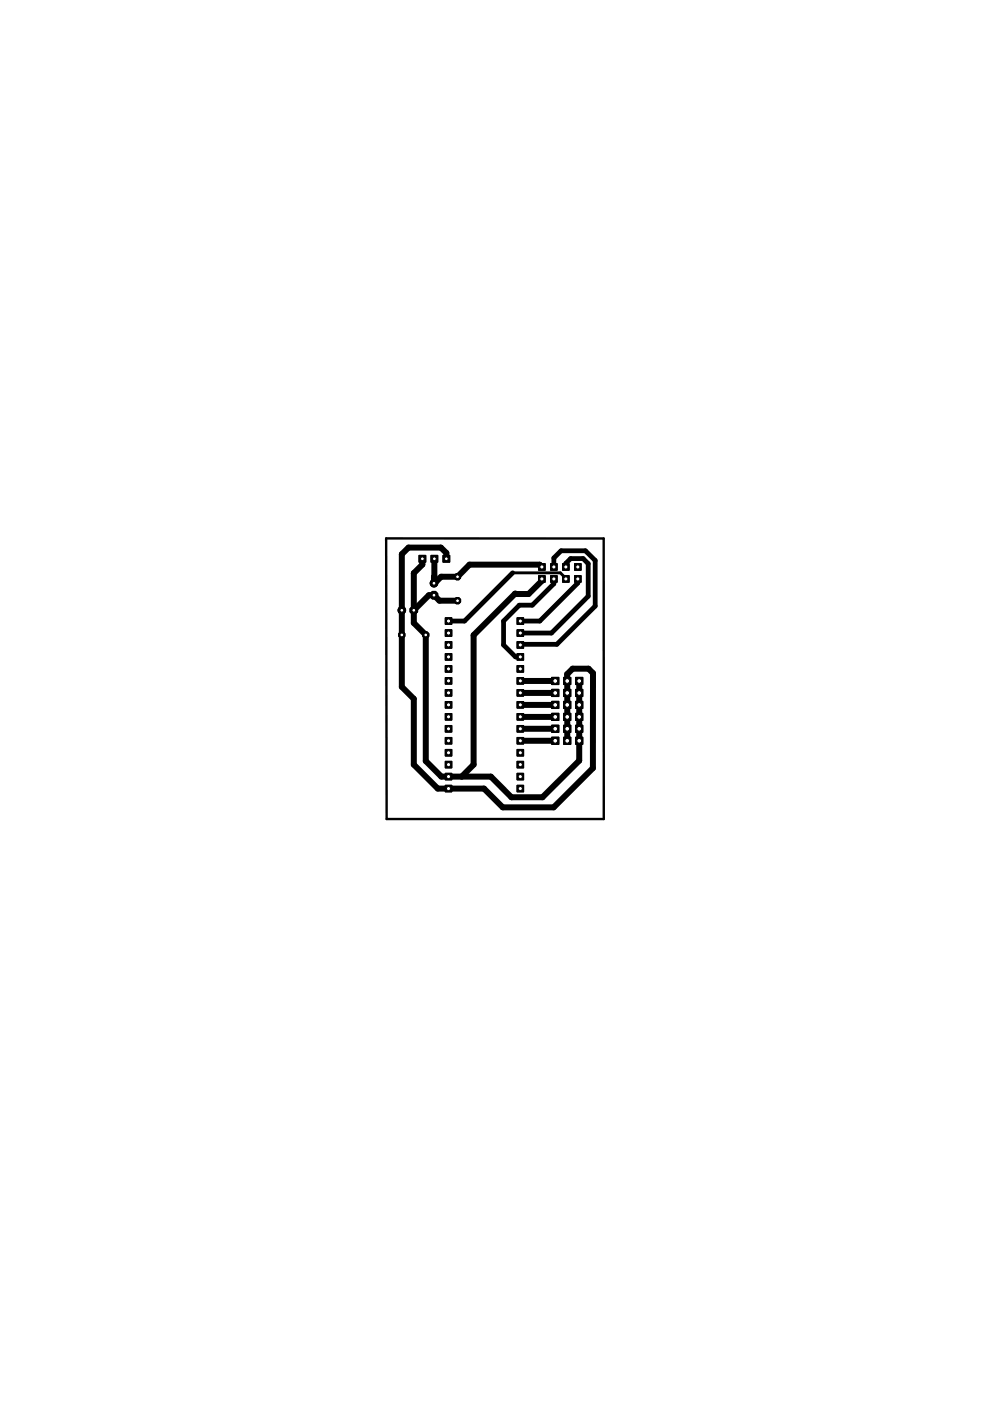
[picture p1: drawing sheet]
<svg xmlns="http://www.w3.org/2000/svg" width="210mm" height="297mm" viewBox="0 0 210 297" stroke-linecap="round" stroke-linejoin="round" font-family="sans-serif">
<path d="M94.4 131h1.4v1.4h-1.4z" fill="#000" stroke="#000" stroke-width=".21"/>
<circle cx="95.1" cy="131.7" r=".44" fill="#fff" stroke="#000" stroke-width=".21"/>
<path d="M94.4 133.5h1.4v1.4h-1.4z" fill="#000" stroke="#000" stroke-width=".21"/>
<circle cx="95.1" cy="134.2" r=".44" fill="#fff" stroke="#000" stroke-width=".21"/>
<path d="M94.4 136h1.4v1.4h-1.4z" fill="#000" stroke="#000" stroke-width=".21"/>
<circle cx="95.1" cy="136.7" r=".44" fill="#fff" stroke="#000" stroke-width=".21"/>
<path d="M94.4 138.6h1.4v1.4h-1.4z" fill="#000" stroke="#000" stroke-width=".21"/>
<circle cx="95.1" cy="139.3" r=".44" fill="#fff" stroke="#000" stroke-width=".21"/>
<path d="M94.4 141.1h1.4v1.4h-1.4z" fill="#000" stroke="#000" stroke-width=".21"/>
<circle cx="95.1" cy="141.8" r=".44" fill="#fff" stroke="#000" stroke-width=".21"/>
<path d="M94.4 143.7h1.4v1.4h-1.4z" fill="#000" stroke="#000" stroke-width=".21"/>
<circle cx="95.1" cy="144.4" r=".44" fill="#fff" stroke="#000" stroke-width=".21"/>
<path d="M94.4 146.2h1.4v1.4h-1.4z" fill="#000" stroke="#000" stroke-width=".21"/>
<circle cx="95.1" cy="146.9" r=".44" fill="#fff" stroke="#000" stroke-width=".21"/>
<path d="M94.4 148.7h1.4v1.4h-1.4z" fill="#000" stroke="#000" stroke-width=".21"/>
<circle cx="95.1" cy="149.4" r=".44" fill="#fff" stroke="#000" stroke-width=".21"/>
<path d="M94.4 151.3h1.4v1.4h-1.4z" fill="#000" stroke="#000" stroke-width=".21"/>
<circle cx="95.1" cy="152" r=".44" fill="#fff" stroke="#000" stroke-width=".21"/>
<path d="M94.4 153.8h1.4v1.4h-1.4z" fill="#000" stroke="#000" stroke-width=".21"/>
<circle cx="95.1" cy="154.5" r=".44" fill="#fff" stroke="#000" stroke-width=".21"/>
<path d="M94.4 156.4h1.4v1.4h-1.4z" fill="#000" stroke="#000" stroke-width=".21"/>
<circle cx="95.1" cy="157.1" r=".44" fill="#fff" stroke="#000" stroke-width=".21"/>
<path d="M94.4 158.9h1.4v1.4h-1.4z" fill="#000" stroke="#000" stroke-width=".21"/>
<circle cx="95.1" cy="159.6" r=".44" fill="#fff" stroke="#000" stroke-width=".21"/>
<path d="M94.4 161.4h1.4v1.4h-1.4z" fill="#000" stroke="#000" stroke-width=".21"/>
<circle cx="95.1" cy="162.1" r=".44" fill="#fff" stroke="#000" stroke-width=".21"/>
<path d="M94.4 164h1.4v1.4h-1.4z" fill="#000" stroke="#000" stroke-width=".21"/>
<circle cx="95.1" cy="164.7" r=".44" fill="#fff" stroke="#000" stroke-width=".21"/>
<path d="M94.4 166.5h1.4v1.4h-1.4z" fill="#000" stroke="#000" stroke-width=".21"/>
<circle cx="95.1" cy="167.2" r=".44" fill="#fff" stroke="#000" stroke-width=".21"/>
<path d="M109.6 166.5h1.4v1.4h-1.4z" fill="#000" stroke="#000" stroke-width=".21"/>
<circle cx="110.3" cy="167.2" r=".44" fill="#fff" stroke="#000" stroke-width=".21"/>
<path d="M109.6 164h1.4v1.4h-1.4z" fill="#000" stroke="#000" stroke-width=".21"/>
<circle cx="110.3" cy="164.7" r=".44" fill="#fff" stroke="#000" stroke-width=".21"/>
<path d="M109.6 161.4h1.4v1.4h-1.4z" fill="#000" stroke="#000" stroke-width=".21"/>
<circle cx="110.3" cy="162.1" r=".44" fill="#fff" stroke="#000" stroke-width=".21"/>
<path d="M109.6 158.9h1.4v1.4h-1.4z" fill="#000" stroke="#000" stroke-width=".21"/>
<circle cx="110.3" cy="159.6" r=".44" fill="#fff" stroke="#000" stroke-width=".21"/>
<path d="M109.6 156.4h1.4v1.4h-1.4z" fill="#000" stroke="#000" stroke-width=".21"/>
<circle cx="110.3" cy="157.1" r=".44" fill="#fff" stroke="#000" stroke-width=".21"/>
<path d="M109.6 153.8h1.4v1.4h-1.4z" fill="#000" stroke="#000" stroke-width=".21"/>
<circle cx="110.3" cy="154.5" r=".44" fill="#fff" stroke="#000" stroke-width=".21"/>
<path d="M109.6 151.3h1.4v1.4h-1.4z" fill="#000" stroke="#000" stroke-width=".21"/>
<circle cx="110.3" cy="152" r=".44" fill="#fff" stroke="#000" stroke-width=".21"/>
<path d="M109.6 148.7h1.4v1.4h-1.4z" fill="#000" stroke="#000" stroke-width=".21"/>
<circle cx="110.3" cy="149.4" r=".44" fill="#fff" stroke="#000" stroke-width=".21"/>
<path d="M109.6 146.2h1.4v1.4h-1.4z" fill="#000" stroke="#000" stroke-width=".21"/>
<circle cx="110.3" cy="146.9" r=".44" fill="#fff" stroke="#000" stroke-width=".21"/>
<path d="M109.6 143.7h1.4v1.4h-1.4z" fill="#000" stroke="#000" stroke-width=".21"/>
<circle cx="110.3" cy="144.4" r=".44" fill="#fff" stroke="#000" stroke-width=".21"/>
<path d="M109.6 141.1h1.4v1.4h-1.4z" fill="#000" stroke="#000" stroke-width=".21"/>
<circle cx="110.3" cy="141.8" r=".44" fill="#fff" stroke="#000" stroke-width=".21"/>
<path d="M109.6 138.6h1.4v1.4h-1.4z" fill="#000" stroke="#000" stroke-width=".21"/>
<circle cx="110.3" cy="139.3" r=".44" fill="#fff" stroke="#000" stroke-width=".21"/>
<path d="M109.6 136h1.4v1.4h-1.4z" fill="#000" stroke="#000" stroke-width=".21"/>
<circle cx="110.3" cy="136.7" r=".44" fill="#fff" stroke="#000" stroke-width=".21"/>
<path d="M109.6 133.5h1.4v1.4h-1.4z" fill="#000" stroke="#000" stroke-width=".21"/>
<circle cx="110.3" cy="134.2" r=".44" fill="#fff" stroke="#000" stroke-width=".21"/>
<path d="M109.6 131h1.4v1.4h-1.4z" fill="#000" stroke="#000" stroke-width=".21"/>
<circle cx="110.3" cy="131.7" r=".44" fill="#fff" stroke="#000" stroke-width=".21"/>
<path d="M114.2 122h1.4v1.4h-1.4z" fill="#000" stroke="#000" stroke-width=".21"/>
<circle cx="114.9" cy="122.7" r=".44" fill="#fff" stroke="#000" stroke-width=".21"/>
<path d="M114.2 119.5h1.4v1.4h-1.4z" fill="#000" stroke="#000" stroke-width=".21"/>
<circle cx="114.9" cy="120.2" r=".44" fill="#fff" stroke="#000" stroke-width=".21"/>
<path d="M116.7 122h1.4v1.4h-1.4z" fill="#000" stroke="#000" stroke-width=".21"/>
<circle cx="117.4" cy="122.7" r=".44" fill="#fff" stroke="#000" stroke-width=".21"/>
<path d="M116.7 119.5h1.4v1.4h-1.4z" fill="#000" stroke="#000" stroke-width=".21"/>
<circle cx="117.4" cy="120.2" r=".44" fill="#fff" stroke="#000" stroke-width=".21"/>
<path d="M119.3 122h1.4v1.4h-1.4z" fill="#000" stroke="#000" stroke-width=".21"/>
<circle cx="120" cy="122.7" r=".44" fill="#fff" stroke="#000" stroke-width=".21"/>
<path d="M119.3 119.5h1.4v1.4h-1.4z" fill="#000" stroke="#000" stroke-width=".21"/>
<circle cx="120" cy="120.2" r=".44" fill="#fff" stroke="#000" stroke-width=".21"/>
<path d="M121.8 122h1.4v1.4h-1.4z" fill="#000" stroke="#000" stroke-width=".21"/>
<circle cx="122.5" cy="122.7" r=".44" fill="#fff" stroke="#000" stroke-width=".21"/>
<path d="M121.8 119.5h1.4v1.4h-1.4z" fill="#000" stroke="#000" stroke-width=".21"/>
<circle cx="122.5" cy="120.2" r=".44" fill="#fff" stroke="#000" stroke-width=".21"/>
<circle cx="87.7" cy="129.4" r=".87" fill="#000" stroke="#000" stroke-width=".21"/>
<circle cx="87.7" cy="129.4" r=".4" fill="#fff" stroke="#000" stroke-width=".21"/>
<circle cx="85.2" cy="129.4" r=".8" fill="#000" stroke="#000" stroke-width=".21"/>
<circle cx="85.2" cy="129.4" r=".4" fill="#fff" stroke="#000" stroke-width=".21"/>
<circle cx="92" cy="126.2" r=".87" fill="#000" stroke="#000" stroke-width=".21"/>
<circle cx="92" cy="126.2" r=".4" fill="#fff" stroke="#000" stroke-width=".21"/>
<circle cx="92" cy="123.7" r=".8" fill="#000" stroke="#000" stroke-width=".21"/>
<circle cx="92" cy="123.7" r=".4" fill="#fff" stroke="#000" stroke-width=".21"/>
<circle cx="85.2" cy="134.6" r=".71" fill="#000" stroke="#000" stroke-width=".21"/>
<circle cx="85.2" cy="134.6" r=".4" fill="#fff" stroke="#000" stroke-width=".21"/>
<circle cx="90.3" cy="134.6" r=".71" fill="#000" stroke="#000" stroke-width=".21"/>
<circle cx="90.3" cy="134.6" r=".4" fill="#fff" stroke="#000" stroke-width=".21"/>
<circle cx="97" cy="122.3" r=".71" fill="#000" stroke="#000" stroke-width=".21"/>
<circle cx="97" cy="122.3" r=".4" fill="#fff" stroke="#000" stroke-width=".21"/>
<circle cx="97" cy="127.4" r=".71" fill="#000" stroke="#000" stroke-width=".21"/>
<circle cx="97" cy="127.4" r=".4" fill="#fff" stroke="#000" stroke-width=".21"/>
<path d="M88.8 117.8h1.5v1.4h-1.5z" fill="#000" stroke="#000" stroke-width=".21"/>
<circle cx="89.6" cy="118.5" r=".4" fill="#fff" stroke="#000" stroke-width=".21"/>
<path d="M91.4 117.8h1.4v1.4h-1.4z" fill="#000" stroke="#000" stroke-width=".21"/>
<circle cx="92.1" cy="118.5" r=".4" fill="#fff" stroke="#000" stroke-width=".21"/>
<path d="M93.9 117.8h1.5v1.4h-1.5z" fill="#000" stroke="#000" stroke-width=".21"/>
<circle cx="94.6" cy="118.5" r=".4" fill="#fff" stroke="#000" stroke-width=".21"/>
<path d="M122 156.3h1.6v1.5h-1.6z" fill="#000" stroke="#000" stroke-width=".21"/>
<circle cx="122.8" cy="157.1" r=".51" fill="#fff" stroke="#000" stroke-width=".21"/>
<path d="M122 153.8h1.6v1.5h-1.6z" fill="#000" stroke="#000" stroke-width=".21"/>
<circle cx="122.8" cy="154.5" r=".51" fill="#fff" stroke="#000" stroke-width=".21"/>
<path d="M122 151.2h1.6v1.6h-1.6z" fill="#000" stroke="#000" stroke-width=".21"/>
<circle cx="122.8" cy="152" r=".51" fill="#fff" stroke="#000" stroke-width=".21"/>
<path d="M122 148.7h1.6v1.5h-1.6z" fill="#000" stroke="#000" stroke-width=".21"/>
<circle cx="122.8" cy="149.5" r=".51" fill="#fff" stroke="#000" stroke-width=".21"/>
<path d="M122 146.2h1.6v1.5h-1.6z" fill="#000" stroke="#000" stroke-width=".21"/>
<circle cx="122.8" cy="146.9" r=".51" fill="#fff" stroke="#000" stroke-width=".21"/>
<path d="M122 143.6h1.6v1.5h-1.6z" fill="#000" stroke="#000" stroke-width=".21"/>
<circle cx="122.8" cy="144.4" r=".51" fill="#fff" stroke="#000" stroke-width=".21"/>
<path d="M119.5 143.6h1.5v1.5h-1.5z" fill="#000" stroke="#000" stroke-width=".21"/>
<circle cx="120.3" cy="144.4" r=".51" fill="#fff" stroke="#000" stroke-width=".21"/>
<path d="M119.5 146.2h1.5v1.5h-1.5z" fill="#000" stroke="#000" stroke-width=".21"/>
<circle cx="120.3" cy="146.9" r=".51" fill="#fff" stroke="#000" stroke-width=".21"/>
<path d="M119.5 148.7h1.5v1.5h-1.5z" fill="#000" stroke="#000" stroke-width=".21"/>
<circle cx="120.3" cy="149.5" r=".51" fill="#fff" stroke="#000" stroke-width=".21"/>
<path d="M119.5 151.2h1.5v1.6h-1.5z" fill="#000" stroke="#000" stroke-width=".21"/>
<circle cx="120.3" cy="152" r=".51" fill="#fff" stroke="#000" stroke-width=".21"/>
<path d="M119.5 153.8h1.5v1.5h-1.5z" fill="#000" stroke="#000" stroke-width=".21"/>
<circle cx="120.3" cy="154.5" r=".51" fill="#fff" stroke="#000" stroke-width=".21"/>
<path d="M119.5 156.3h1.5v1.5h-1.5z" fill="#000" stroke="#000" stroke-width=".21"/>
<circle cx="120.3" cy="157.1" r=".51" fill="#fff" stroke="#000" stroke-width=".21"/>
<path d="M117 156.3h1.5v1.5h-1.5z" fill="#000" stroke="#000" stroke-width=".21"/>
<circle cx="117.7" cy="157.1" r=".51" fill="#fff" stroke="#000" stroke-width=".21"/>
<path d="M117 153.8h1.5v1.5h-1.5z" fill="#000" stroke="#000" stroke-width=".21"/>
<circle cx="117.7" cy="154.5" r=".51" fill="#fff" stroke="#000" stroke-width=".21"/>
<path d="M117 151.2h1.5v1.6h-1.5z" fill="#000" stroke="#000" stroke-width=".21"/>
<circle cx="117.7" cy="152" r=".51" fill="#fff" stroke="#000" stroke-width=".21"/>
<path d="M117 148.7h1.5v1.5h-1.5z" fill="#000" stroke="#000" stroke-width=".21"/>
<circle cx="117.7" cy="149.5" r=".51" fill="#fff" stroke="#000" stroke-width=".21"/>
<path d="M117 146.2h1.5v1.5h-1.5z" fill="#000" stroke="#000" stroke-width=".21"/>
<circle cx="117.7" cy="146.9" r=".51" fill="#fff" stroke="#000" stroke-width=".21"/>
<path d="M117 143.6h1.5v1.5h-1.5z" fill="#000" stroke="#000" stroke-width=".21"/>
<circle cx="117.7" cy="144.4" r=".51" fill="#fff" stroke="#000" stroke-width=".21"/>
<path d="M108.7 121.5l-10.2 10.2h-3.4M117.4 120.2v-1.9l1.6-1.5h5.1l2.1 2v9.7l-8.1 8.1h-7.7l-.1 .1M117.4 122.7v1.1l-4.5 4.5h-2.8l-3.3 3.4v5l2.5 2.6h1M120 120.2v-.8l1-1h2.6l1.1 1.1v6.9l-7.8 7.8h-6.6M122.5 122.7v.9l-8.1 8.1h-4.1" fill="none" stroke="#000" stroke-width="1"/>
<path d="M108.7 121.5h10.1l1.2 1.2" fill="none" stroke="#000" stroke-width=".61"/>
<g fill="none" stroke="#000" stroke-width="1.3">
<path d="M89.6 118.5v1.2l-1.9 1.8v10.6l2.6 2.5v26.8l3.3 3.3h10.5l4.3 4.3h6.6l7.8-7.7v-16.9M92.1 118.5v5.2l1.4-1.4h3.5l2.5-2.6h14.9l.5 .5M94.6 118.5v-1.3l-1.1-1.1h-6.9l-1.4 1.4v28.1l2.5 2.6v13.9l5.1 5.1h9.8l4 4h10.8l8.3-8.3v-20.2l-.9-.9h-3.4l-1.2 1.1 .1 14.2M92.1 122.2l-.1 1.5M97 127.4h-3.8l-1.2-1.2h-1.1l-3.2 3.2M114.9 122.7v.4l-2.8 2.8h-2.9l-8.8 8.8v27.4l-2.5 2.6M110.3 144.4h7.4M110.3 146.9h7.4M110.3 149.4l7.4 .1M110.3 152h7.4M110.3 154.5h7.4M110.3 157.1h7.4"/>
<path d="M120.2 144.4h.1"/>
</g>
<path d="M94.4 131h1.4v1.4h-1.4z" fill="#000" stroke="#000" stroke-width=".21"/>
<circle cx="95.1" cy="131.7" r=".44" fill="#fff" stroke="#000" stroke-width=".21"/>
<path d="M94.4 133.5h1.4v1.4h-1.4z" fill="#000" stroke="#000" stroke-width=".21"/>
<circle cx="95.1" cy="134.2" r=".44" fill="#fff" stroke="#000" stroke-width=".21"/>
<path d="M94.4 136h1.4v1.4h-1.4z" fill="#000" stroke="#000" stroke-width=".21"/>
<circle cx="95.1" cy="136.7" r=".44" fill="#fff" stroke="#000" stroke-width=".21"/>
<path d="M94.4 138.6h1.4v1.4h-1.4z" fill="#000" stroke="#000" stroke-width=".21"/>
<circle cx="95.1" cy="139.3" r=".44" fill="#fff" stroke="#000" stroke-width=".21"/>
<path d="M94.4 141.1h1.4v1.4h-1.4z" fill="#000" stroke="#000" stroke-width=".21"/>
<circle cx="95.1" cy="141.8" r=".44" fill="#fff" stroke="#000" stroke-width=".21"/>
<path d="M94.4 143.7h1.4v1.4h-1.4z" fill="#000" stroke="#000" stroke-width=".21"/>
<circle cx="95.1" cy="144.4" r=".44" fill="#fff" stroke="#000" stroke-width=".21"/>
<path d="M94.4 146.2h1.4v1.4h-1.4z" fill="#000" stroke="#000" stroke-width=".21"/>
<circle cx="95.1" cy="146.9" r=".44" fill="#fff" stroke="#000" stroke-width=".21"/>
<path d="M94.4 148.7h1.4v1.4h-1.4z" fill="#000" stroke="#000" stroke-width=".21"/>
<circle cx="95.1" cy="149.4" r=".44" fill="#fff" stroke="#000" stroke-width=".21"/>
<path d="M94.4 151.3h1.4v1.4h-1.4z" fill="#000" stroke="#000" stroke-width=".21"/>
<circle cx="95.1" cy="152" r=".44" fill="#fff" stroke="#000" stroke-width=".21"/>
<path d="M94.4 153.8h1.4v1.4h-1.4z" fill="#000" stroke="#000" stroke-width=".21"/>
<circle cx="95.1" cy="154.5" r=".44" fill="#fff" stroke="#000" stroke-width=".21"/>
<path d="M94.4 156.4h1.4v1.4h-1.4z" fill="#000" stroke="#000" stroke-width=".21"/>
<circle cx="95.1" cy="157.1" r=".44" fill="#fff" stroke="#000" stroke-width=".21"/>
<path d="M94.4 158.9h1.4v1.4h-1.4z" fill="#000" stroke="#000" stroke-width=".21"/>
<circle cx="95.1" cy="159.6" r=".44" fill="#fff" stroke="#000" stroke-width=".21"/>
<path d="M94.4 161.4h1.4v1.4h-1.4z" fill="#000" stroke="#000" stroke-width=".21"/>
<circle cx="95.1" cy="162.1" r=".44" fill="#fff" stroke="#000" stroke-width=".21"/>
<path d="M94.4 164h1.4v1.4h-1.4z" fill="#000" stroke="#000" stroke-width=".21"/>
<circle cx="95.1" cy="164.7" r=".44" fill="#fff" stroke="#000" stroke-width=".21"/>
<path d="M94.4 166.5h1.4v1.4h-1.4z" fill="#000" stroke="#000" stroke-width=".21"/>
<circle cx="95.1" cy="167.2" r=".44" fill="#fff" stroke="#000" stroke-width=".21"/>
<path d="M109.6 166.5h1.4v1.4h-1.4z" fill="#000" stroke="#000" stroke-width=".21"/>
<circle cx="110.3" cy="167.2" r=".44" fill="#fff" stroke="#000" stroke-width=".21"/>
<path d="M109.6 164h1.4v1.4h-1.4z" fill="#000" stroke="#000" stroke-width=".21"/>
<circle cx="110.3" cy="164.7" r=".44" fill="#fff" stroke="#000" stroke-width=".21"/>
<path d="M109.6 161.4h1.4v1.4h-1.4z" fill="#000" stroke="#000" stroke-width=".21"/>
<circle cx="110.3" cy="162.1" r=".44" fill="#fff" stroke="#000" stroke-width=".21"/>
<path d="M109.6 158.9h1.4v1.4h-1.4z" fill="#000" stroke="#000" stroke-width=".21"/>
<circle cx="110.3" cy="159.6" r=".44" fill="#fff" stroke="#000" stroke-width=".21"/>
<path d="M109.6 156.4h1.4v1.4h-1.4z" fill="#000" stroke="#000" stroke-width=".21"/>
<circle cx="110.3" cy="157.1" r=".44" fill="#fff" stroke="#000" stroke-width=".21"/>
<path d="M109.6 153.8h1.4v1.4h-1.4z" fill="#000" stroke="#000" stroke-width=".21"/>
<circle cx="110.3" cy="154.5" r=".44" fill="#fff" stroke="#000" stroke-width=".21"/>
<path d="M109.6 151.3h1.4v1.4h-1.4z" fill="#000" stroke="#000" stroke-width=".21"/>
<circle cx="110.3" cy="152" r=".44" fill="#fff" stroke="#000" stroke-width=".21"/>
<path d="M109.6 148.7h1.4v1.4h-1.4z" fill="#000" stroke="#000" stroke-width=".21"/>
<circle cx="110.3" cy="149.4" r=".44" fill="#fff" stroke="#000" stroke-width=".21"/>
<path d="M109.6 146.2h1.4v1.4h-1.4z" fill="#000" stroke="#000" stroke-width=".21"/>
<circle cx="110.3" cy="146.9" r=".44" fill="#fff" stroke="#000" stroke-width=".21"/>
<path d="M109.6 143.7h1.4v1.4h-1.4z" fill="#000" stroke="#000" stroke-width=".21"/>
<circle cx="110.3" cy="144.4" r=".44" fill="#fff" stroke="#000" stroke-width=".21"/>
<path d="M109.6 141.1h1.4v1.4h-1.4z" fill="#000" stroke="#000" stroke-width=".21"/>
<circle cx="110.3" cy="141.8" r=".44" fill="#fff" stroke="#000" stroke-width=".21"/>
<path d="M109.6 138.6h1.4v1.4h-1.4z" fill="#000" stroke="#000" stroke-width=".21"/>
<circle cx="110.3" cy="139.3" r=".44" fill="#fff" stroke="#000" stroke-width=".21"/>
<path d="M109.6 136h1.4v1.4h-1.4z" fill="#000" stroke="#000" stroke-width=".21"/>
<circle cx="110.3" cy="136.7" r=".44" fill="#fff" stroke="#000" stroke-width=".21"/>
<path d="M109.6 133.5h1.4v1.4h-1.4z" fill="#000" stroke="#000" stroke-width=".21"/>
<circle cx="110.3" cy="134.2" r=".44" fill="#fff" stroke="#000" stroke-width=".21"/>
<path d="M109.6 131h1.4v1.4h-1.4z" fill="#000" stroke="#000" stroke-width=".21"/>
<circle cx="110.3" cy="131.7" r=".44" fill="#fff" stroke="#000" stroke-width=".21"/>
<path d="M114.2 122h1.4v1.4h-1.4z" fill="#000" stroke="#000" stroke-width=".21"/>
<circle cx="114.9" cy="122.7" r=".44" fill="#fff" stroke="#000" stroke-width=".21"/>
<path d="M114.2 119.5h1.4v1.4h-1.4z" fill="#000" stroke="#000" stroke-width=".21"/>
<circle cx="114.9" cy="120.2" r=".44" fill="#fff" stroke="#000" stroke-width=".21"/>
<path d="M116.7 122h1.4v1.4h-1.4z" fill="#000" stroke="#000" stroke-width=".21"/>
<circle cx="117.4" cy="122.7" r=".44" fill="#fff" stroke="#000" stroke-width=".21"/>
<path d="M116.7 119.5h1.4v1.4h-1.4z" fill="#000" stroke="#000" stroke-width=".21"/>
<circle cx="117.4" cy="120.2" r=".44" fill="#fff" stroke="#000" stroke-width=".21"/>
<path d="M119.3 122h1.4v1.4h-1.4z" fill="#000" stroke="#000" stroke-width=".21"/>
<circle cx="120" cy="122.7" r=".44" fill="#fff" stroke="#000" stroke-width=".21"/>
<path d="M119.3 119.5h1.4v1.4h-1.4z" fill="#000" stroke="#000" stroke-width=".21"/>
<circle cx="120" cy="120.2" r=".44" fill="#fff" stroke="#000" stroke-width=".21"/>
<path d="M121.8 122h1.4v1.4h-1.4z" fill="#000" stroke="#000" stroke-width=".21"/>
<circle cx="122.5" cy="122.7" r=".44" fill="#fff" stroke="#000" stroke-width=".21"/>
<path d="M121.8 119.5h1.4v1.4h-1.4z" fill="#000" stroke="#000" stroke-width=".21"/>
<circle cx="122.5" cy="120.2" r=".44" fill="#fff" stroke="#000" stroke-width=".21"/>
<circle cx="87.7" cy="129.4" r=".87" fill="#000" stroke="#000" stroke-width=".21"/>
<circle cx="87.7" cy="129.4" r=".4" fill="#fff" stroke="#000" stroke-width=".21"/>
<circle cx="85.2" cy="129.4" r=".8" fill="#000" stroke="#000" stroke-width=".21"/>
<circle cx="85.2" cy="129.4" r=".4" fill="#fff" stroke="#000" stroke-width=".21"/>
<circle cx="92" cy="126.2" r=".87" fill="#000" stroke="#000" stroke-width=".21"/>
<circle cx="92" cy="126.2" r=".4" fill="#fff" stroke="#000" stroke-width=".21"/>
<circle cx="92" cy="123.7" r=".8" fill="#000" stroke="#000" stroke-width=".21"/>
<circle cx="92" cy="123.7" r=".4" fill="#fff" stroke="#000" stroke-width=".21"/>
<circle cx="85.2" cy="134.6" r=".71" fill="#000" stroke="#000" stroke-width=".21"/>
<circle cx="85.2" cy="134.6" r=".4" fill="#fff" stroke="#000" stroke-width=".21"/>
<circle cx="90.3" cy="134.6" r=".71" fill="#000" stroke="#000" stroke-width=".21"/>
<circle cx="90.3" cy="134.6" r=".4" fill="#fff" stroke="#000" stroke-width=".21"/>
<circle cx="97" cy="122.3" r=".71" fill="#000" stroke="#000" stroke-width=".21"/>
<circle cx="97" cy="122.3" r=".4" fill="#fff" stroke="#000" stroke-width=".21"/>
<circle cx="97" cy="127.4" r=".71" fill="#000" stroke="#000" stroke-width=".21"/>
<circle cx="97" cy="127.4" r=".4" fill="#fff" stroke="#000" stroke-width=".21"/>
<path d="M88.8 117.8h1.5v1.4h-1.5z" fill="#000" stroke="#000" stroke-width=".21"/>
<circle cx="89.6" cy="118.5" r=".4" fill="#fff" stroke="#000" stroke-width=".21"/>
<path d="M91.4 117.8h1.4v1.4h-1.4z" fill="#000" stroke="#000" stroke-width=".21"/>
<circle cx="92.1" cy="118.5" r=".4" fill="#fff" stroke="#000" stroke-width=".21"/>
<path d="M93.9 117.8h1.5v1.4h-1.5z" fill="#000" stroke="#000" stroke-width=".21"/>
<circle cx="94.6" cy="118.5" r=".4" fill="#fff" stroke="#000" stroke-width=".21"/>
<path d="M122 156.3h1.6v1.5h-1.6z" fill="#000" stroke="#000" stroke-width=".21"/>
<circle cx="122.8" cy="157.1" r=".51" fill="#fff" stroke="#000" stroke-width=".21"/>
<path d="M122 153.8h1.6v1.5h-1.6z" fill="#000" stroke="#000" stroke-width=".21"/>
<circle cx="122.8" cy="154.5" r=".51" fill="#fff" stroke="#000" stroke-width=".21"/>
<path d="M122 151.2h1.6v1.6h-1.6z" fill="#000" stroke="#000" stroke-width=".21"/>
<circle cx="122.8" cy="152" r=".51" fill="#fff" stroke="#000" stroke-width=".21"/>
<path d="M122 148.7h1.6v1.5h-1.6z" fill="#000" stroke="#000" stroke-width=".21"/>
<circle cx="122.8" cy="149.5" r=".51" fill="#fff" stroke="#000" stroke-width=".21"/>
<path d="M122 146.2h1.6v1.5h-1.6z" fill="#000" stroke="#000" stroke-width=".21"/>
<circle cx="122.8" cy="146.9" r=".51" fill="#fff" stroke="#000" stroke-width=".21"/>
<path d="M122 143.6h1.6v1.5h-1.6z" fill="#000" stroke="#000" stroke-width=".21"/>
<circle cx="122.8" cy="144.4" r=".51" fill="#fff" stroke="#000" stroke-width=".21"/>
<path d="M119.5 143.6h1.5v1.5h-1.5z" fill="#000" stroke="#000" stroke-width=".21"/>
<circle cx="120.3" cy="144.4" r=".51" fill="#fff" stroke="#000" stroke-width=".21"/>
<path d="M119.5 146.2h1.5v1.5h-1.5z" fill="#000" stroke="#000" stroke-width=".21"/>
<circle cx="120.3" cy="146.9" r=".51" fill="#fff" stroke="#000" stroke-width=".21"/>
<path d="M119.5 148.7h1.5v1.5h-1.5z" fill="#000" stroke="#000" stroke-width=".21"/>
<circle cx="120.3" cy="149.5" r=".51" fill="#fff" stroke="#000" stroke-width=".21"/>
<path d="M119.5 151.2h1.5v1.6h-1.5z" fill="#000" stroke="#000" stroke-width=".21"/>
<circle cx="120.3" cy="152" r=".51" fill="#fff" stroke="#000" stroke-width=".21"/>
<path d="M119.5 153.8h1.5v1.5h-1.5z" fill="#000" stroke="#000" stroke-width=".21"/>
<circle cx="120.3" cy="154.5" r=".51" fill="#fff" stroke="#000" stroke-width=".21"/>
<path d="M119.5 156.3h1.5v1.5h-1.5z" fill="#000" stroke="#000" stroke-width=".21"/>
<circle cx="120.3" cy="157.1" r=".51" fill="#fff" stroke="#000" stroke-width=".21"/>
<path d="M117 156.3h1.5v1.5h-1.5z" fill="#000" stroke="#000" stroke-width=".21"/>
<circle cx="117.7" cy="157.1" r=".51" fill="#fff" stroke="#000" stroke-width=".21"/>
<path d="M117 153.8h1.5v1.5h-1.5z" fill="#000" stroke="#000" stroke-width=".21"/>
<circle cx="117.7" cy="154.5" r=".51" fill="#fff" stroke="#000" stroke-width=".21"/>
<path d="M117 151.2h1.5v1.6h-1.5z" fill="#000" stroke="#000" stroke-width=".21"/>
<circle cx="117.7" cy="152" r=".51" fill="#fff" stroke="#000" stroke-width=".21"/>
<path d="M117 148.7h1.5v1.5h-1.5z" fill="#000" stroke="#000" stroke-width=".21"/>
<circle cx="117.7" cy="149.5" r=".51" fill="#fff" stroke="#000" stroke-width=".21"/>
<path d="M117 146.2h1.5v1.5h-1.5z" fill="#000" stroke="#000" stroke-width=".21"/>
<circle cx="117.7" cy="146.9" r=".51" fill="#fff" stroke="#000" stroke-width=".21"/>
<path d="M117 143.6h1.5v1.5h-1.5z" fill="#000" stroke="#000" stroke-width=".21"/>
<circle cx="117.7" cy="144.4" r=".51" fill="#fff" stroke="#000" stroke-width=".21"/>
<path d="M81.9 114.2h46.1v59.5h-46z" fill="none" stroke="#000" stroke-width=".51"/>
</svg>
